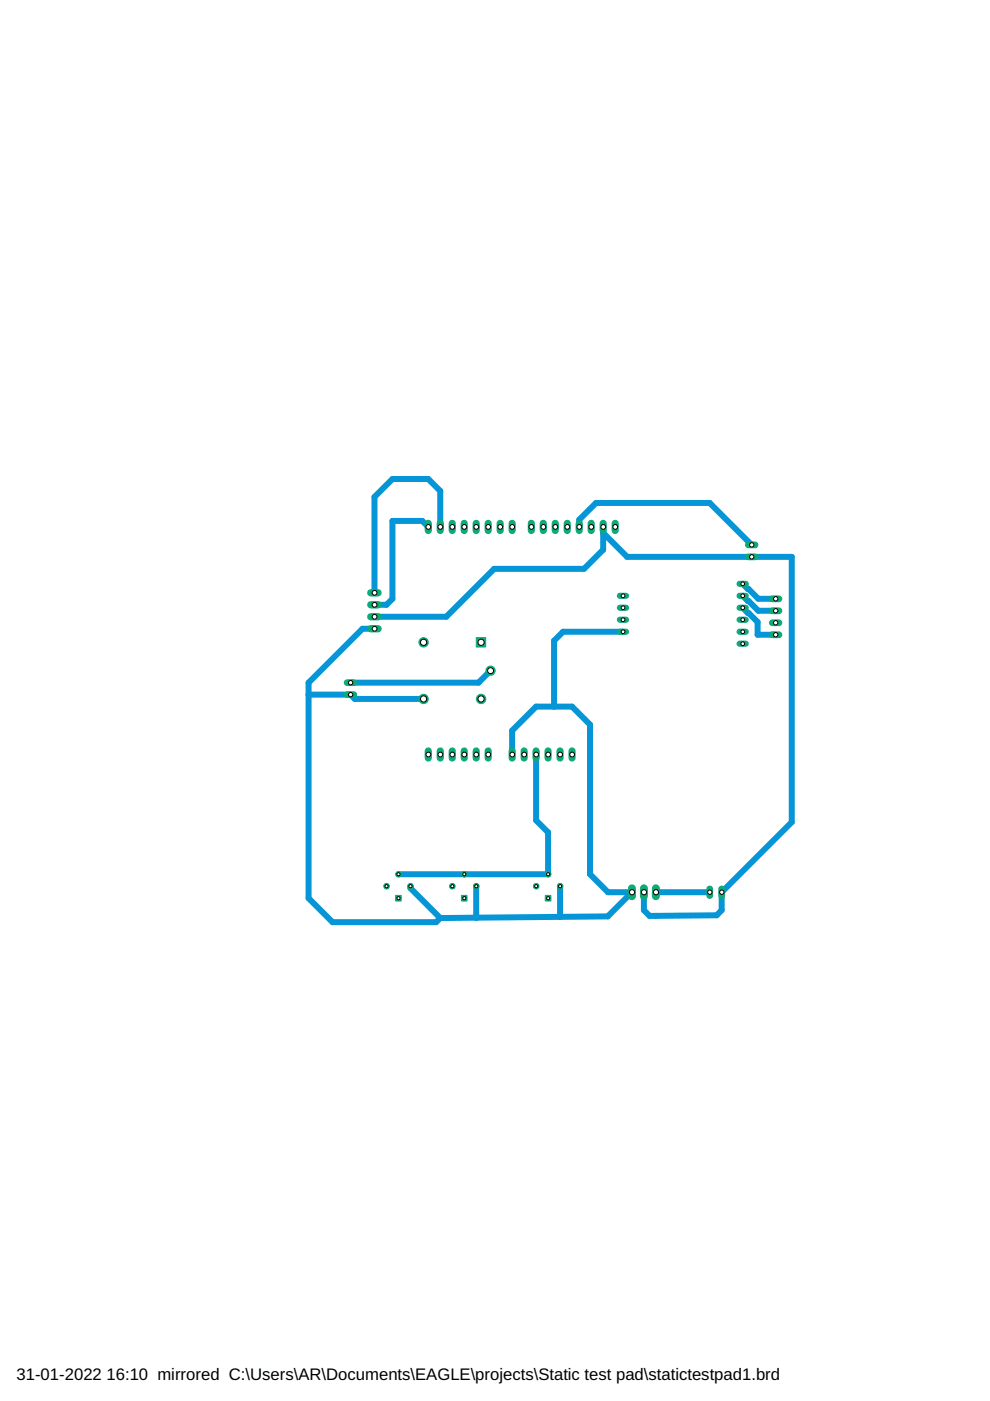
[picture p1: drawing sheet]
<svg xmlns="http://www.w3.org/2000/svg" width="210mm" height="297mm" viewBox="0 0 210 297" stroke-linecap="round" stroke-linejoin="round" font-family="sans-serif">
<defs><g id="words">
<g font-size="3.5">
<text x="3.5" y="292.5">31-01-2022</text>
<text x="22.6" y="292.5">16:10 mirrored C:\Users\AR\Documents\EAGLE\projects\Static test pad\statictestpad1.brd</text>
</g>
</g></defs>
<g fill="none" stroke="#0696d7" stroke-width="1.3">
<path d="M90.8 111.7l-1.3-1.3h-6.3v16.6l-1.3 1.2h-2.5M93.3 111.7v-7.6l-2.5-2.5h-7.6l-3.8 3.8v20.3M122.8 111.7v-1.5l3.6-3.6h24.1l8.9 8.9M127.9 113l5.1 5.1h34.9v56.2l-14.9 14.9v3.8l-1 1.1-14.3 .1-1.2-1.2v-3.8M127.9 111.7v4.8l-4.1 4.1h-19l-10.2 10.2h-15.2M79.4 133.3h-2.5l-11.5 11.4v45.7l5.1 5.1h22l.8-.9M132.1 133.9h-12.7l-1.9 1.9v14M157.5 123.8l3.3 3.2h3.6M157.5 126.3l3.3 3.2h3.6M157.5 128.9l3.1 3v2.7h3.8M65.4 147.3h8.9l.9 .9h14.6M104 142.2l-2.5 2.5h-27.2"/>
<path d="M108.6 160v-5.1l5.1-5.1h7.6l3.8 3.8v31.8l3.8 3.8h5.1l-5.1 5.1-35.6 .3M113.7 160v13.9l2.5 2.6v8.9h-31.7M87 187.9v.4l6.3 6.3M101 187.9v6.7M101 194.6h.1M118.7 187.9v6.5M139.1 189.2h11.4"/>
</g>
<path d="M78.6 125.7h1.6" fill="none" stroke="#0dab76" stroke-width="1.6"/>
<circle cx="79.4" cy="125.7" r=".51" fill="#fff" stroke="#000" stroke-width=".21"/>
<path d="M78.6 128.2h1.6" fill="none" stroke="#0dab76" stroke-width="1.6"/>
<circle cx="79.4" cy="128.2" r=".51" fill="#fff" stroke="#000" stroke-width=".21"/>
<path d="M78.6 130.8h1.6" fill="none" stroke="#0dab76" stroke-width="1.6"/>
<circle cx="79.4" cy="130.8" r=".51" fill="#fff" stroke="#000" stroke-width=".21"/>
<path d="M78.6 133.3h1.6" fill="none" stroke="#0dab76" stroke-width="1.6"/>
<circle cx="79.4" cy="133.3" r=".51" fill="#fff" stroke="#000" stroke-width=".21"/>
<path d="M130.4 111v1.5" fill="none" stroke="#0dab76" stroke-width="1.5"/>
<circle cx="130.5" cy="111.7" r=".51" fill="#fff" stroke="#000" stroke-width=".21"/>
<path d="M127.9 111v1.5" fill="none" stroke="#0dab76" stroke-width="1.5"/>
<circle cx="127.9" cy="111.7" r=".51" fill="#fff" stroke="#000" stroke-width=".21"/>
<path d="M125.3 111v1.5" fill="none" stroke="#0dab76" stroke-width="1.5"/>
<circle cx="125.4" cy="111.7" r=".51" fill="#fff" stroke="#000" stroke-width=".21"/>
<path d="M122.8 111v1.5" fill="none" stroke="#0dab76" stroke-width="1.5"/>
<circle cx="122.8" cy="111.7" r=".51" fill="#fff" stroke="#000" stroke-width=".21"/>
<path d="M120.3 111v1.5" fill="none" stroke="#0dab76" stroke-width="1.5"/>
<circle cx="120.3" cy="111.7" r=".51" fill="#fff" stroke="#000" stroke-width=".21"/>
<path d="M117.7 111v1.5" fill="none" stroke="#0dab76" stroke-width="1.5"/>
<circle cx="117.8" cy="111.7" r=".51" fill="#fff" stroke="#000" stroke-width=".21"/>
<path d="M115.2 111v1.5" fill="none" stroke="#0dab76" stroke-width="1.5"/>
<circle cx="115.2" cy="111.7" r=".51" fill="#fff" stroke="#000" stroke-width=".21"/>
<path d="M112.6 111v1.5" fill="none" stroke="#0dab76" stroke-width="1.5"/>
<circle cx="112.7" cy="111.7" r=".51" fill="#fff" stroke="#000" stroke-width=".21"/>
<path d="M108.6 111v1.5" fill="none" stroke="#0dab76" stroke-width="1.5"/>
<circle cx="108.6" cy="111.7" r=".51" fill="#fff" stroke="#000" stroke-width=".21"/>
<path d="M106 111v1.5" fill="none" stroke="#0dab76" stroke-width="1.5"/>
<circle cx="106.1" cy="111.7" r=".51" fill="#fff" stroke="#000" stroke-width=".21"/>
<path d="M103.5 111v1.5" fill="none" stroke="#0dab76" stroke-width="1.5"/>
<circle cx="103.5" cy="111.7" r=".51" fill="#fff" stroke="#000" stroke-width=".21"/>
<path d="M101 111v1.5" fill="none" stroke="#0dab76" stroke-width="1.5"/>
<circle cx="101" cy="111.7" r=".51" fill="#fff" stroke="#000" stroke-width=".21"/>
<path d="M98.4 111v1.5" fill="none" stroke="#0dab76" stroke-width="1.5"/>
<circle cx="98.4" cy="111.7" r=".51" fill="#fff" stroke="#000" stroke-width=".21"/>
<path d="M95.9 111v1.5" fill="none" stroke="#0dab76" stroke-width="1.5"/>
<circle cx="95.9" cy="111.7" r=".51" fill="#fff" stroke="#000" stroke-width=".21"/>
<path d="M93.3 111v1.5" fill="none" stroke="#0dab76" stroke-width="1.5"/>
<circle cx="93.4" cy="111.7" r=".51" fill="#fff" stroke="#000" stroke-width=".21"/>
<path d="M90.8 111v1.5" fill="none" stroke="#0dab76" stroke-width="1.5"/>
<circle cx="90.8" cy="111.7" r=".51" fill="#fff" stroke="#000" stroke-width=".21"/>
<path d="M121.3 159.2v1.5" fill="none" stroke="#0dab76" stroke-width="1.5"/>
<circle cx="121.3" cy="160" r=".51" fill="#fff" stroke="#000" stroke-width=".21"/>
<path d="M118.7 159.2v1.5" fill="none" stroke="#0dab76" stroke-width="1.5"/>
<circle cx="118.8" cy="160" r=".51" fill="#fff" stroke="#000" stroke-width=".21"/>
<path d="M116.2 159.2v1.5" fill="none" stroke="#0dab76" stroke-width="1.5"/>
<circle cx="116.2" cy="160" r=".51" fill="#fff" stroke="#000" stroke-width=".21"/>
<path d="M113.7 159.2v1.5" fill="none" stroke="#0dab76" stroke-width="1.5"/>
<circle cx="113.7" cy="160" r=".51" fill="#fff" stroke="#000" stroke-width=".21"/>
<path d="M111.1 159.2v1.5" fill="none" stroke="#0dab76" stroke-width="1.5"/>
<circle cx="111.1" cy="160" r=".51" fill="#fff" stroke="#000" stroke-width=".21"/>
<path d="M108.6 159.2v1.5" fill="none" stroke="#0dab76" stroke-width="1.5"/>
<circle cx="108.6" cy="160" r=".51" fill="#fff" stroke="#000" stroke-width=".21"/>
<path d="M103.5 159.2v1.5" fill="none" stroke="#0dab76" stroke-width="1.5"/>
<circle cx="103.5" cy="160" r=".51" fill="#fff" stroke="#000" stroke-width=".21"/>
<path d="M101 159.2v1.5" fill="none" stroke="#0dab76" stroke-width="1.5"/>
<circle cx="101" cy="160" r=".51" fill="#fff" stroke="#000" stroke-width=".21"/>
<path d="M98.4 159.2v1.5" fill="none" stroke="#0dab76" stroke-width="1.5"/>
<circle cx="98.4" cy="160" r=".51" fill="#fff" stroke="#000" stroke-width=".21"/>
<path d="M95.9 159.2v1.5" fill="none" stroke="#0dab76" stroke-width="1.5"/>
<circle cx="95.9" cy="160" r=".51" fill="#fff" stroke="#000" stroke-width=".21"/>
<path d="M93.3 159.2v1.5" fill="none" stroke="#0dab76" stroke-width="1.5"/>
<circle cx="93.4" cy="160" r=".51" fill="#fff" stroke="#000" stroke-width=".21"/>
<path d="M90.8 159.2v1.5" fill="none" stroke="#0dab76" stroke-width="1.5"/>
<circle cx="90.8" cy="160" r=".51" fill="#fff" stroke="#000" stroke-width=".21"/>
<path d="M73.6 147.3h1.4" fill="none" stroke="#0dab76" stroke-width="1.4"/>
<circle cx="74.3" cy="147.3" r=".47" fill="#fff" stroke="#000" stroke-width=".21"/>
<path d="M73.6 144.7h1.4" fill="none" stroke="#0dab76" stroke-width="1.4"/>
<circle cx="74.3" cy="144.7" r=".47" fill="#fff" stroke="#000" stroke-width=".21"/>
<path d="M101 135.2h2v2h-2z" fill="#0dab76" stroke="#0dab76" stroke-width=".21"/>
<circle cx="102" cy="136.2" r=".66" fill="#fff" stroke="#000" stroke-width=".21"/>
<circle cx="104" cy="142.2" r=".97" fill="#0dab76" stroke="#0dab76" stroke-width=".21"/>
<circle cx="104" cy="142.2" r=".64" fill="#fff" stroke="#000" stroke-width=".21"/>
<circle cx="102" cy="148.2" r=".99" fill="#0dab76" stroke="#0dab76" stroke-width=".21"/>
<circle cx="102" cy="148.2" r=".66" fill="#fff" stroke="#000" stroke-width=".21"/>
<circle cx="89.8" cy="148.2" r=".99" fill="#0dab76" stroke="#0dab76" stroke-width=".21"/>
<circle cx="89.8" cy="148.2" r=".66" fill="#fff" stroke="#000" stroke-width=".21"/>
<circle cx="89.8" cy="136.2" r=".99" fill="#0dab76" stroke="#0dab76" stroke-width=".21"/>
<circle cx="89.8" cy="136.2" r=".66" fill="#fff" stroke="#000" stroke-width=".21"/>
<path d="M158.7 115.5h1.4" fill="none" stroke="#0dab76" stroke-width="1.4"/>
<circle cx="159.4" cy="115.5" r=".47" fill="#fff" stroke="#000" stroke-width=".21"/>
<path d="M158.7 118.1h1.4" fill="none" stroke="#0dab76" stroke-width="1.4"/>
<circle cx="159.4" cy="118.1" r=".47" fill="#fff" stroke="#000" stroke-width=".21"/>
<path d="M150.5 188.5v1.4" fill="none" stroke="#0dab76" stroke-width="1.4"/>
<circle cx="150.5" cy="189.2" r=".47" fill="#fff" stroke="#000" stroke-width=".21"/>
<path d="M153 188.5v1.4" fill="none" stroke="#0dab76" stroke-width="1.4"/>
<circle cx="153" cy="189.2" r=".47" fill="#fff" stroke="#000" stroke-width=".21"/>
<path d="M139.1 188.3v1.7" fill="none" stroke="#0dab76" stroke-width="1.7"/>
<circle cx="139.1" cy="189.2" r=".55" fill="#fff" stroke="#000" stroke-width=".21"/>
<path d="M136.5 188.3v1.7" fill="none" stroke="#0dab76" stroke-width="1.7"/>
<circle cx="136.5" cy="189.2" r=".55" fill="#fff" stroke="#000" stroke-width=".21"/>
<path d="M134 188.3v1.7" fill="none" stroke="#0dab76" stroke-width="1.7"/>
<circle cx="134" cy="189.2" r=".55" fill="#fff" stroke="#000" stroke-width=".21"/>
<path d="M163.7 127h1.5" fill="none" stroke="#0dab76" stroke-width="1.4"/>
<circle cx="164.5" cy="127" r=".47" fill="#fff" stroke="#000" stroke-width=".21"/>
<path d="M163.7 129.5h1.5" fill="none" stroke="#0dab76" stroke-width="1.4"/>
<circle cx="164.5" cy="129.5" r=".47" fill="#fff" stroke="#000" stroke-width=".21"/>
<path d="M163.7 132h1.5" fill="none" stroke="#0dab76" stroke-width="1.4"/>
<circle cx="164.5" cy="132" r=".47" fill="#fff" stroke="#000" stroke-width=".21"/>
<path d="M163.7 134.6h1.5" fill="none" stroke="#0dab76" stroke-width="1.4"/>
<circle cx="164.5" cy="134.6" r=".47" fill="#fff" stroke="#000" stroke-width=".21"/>
<path d="M156.8 126.3h1.3" fill="none" stroke="#0dab76" stroke-width="1.3"/>
<circle cx="157.5" cy="126.3" r=".4" fill="#fff" stroke="#000" stroke-width=".21"/>
<path d="M156.8 123.8h1.3" fill="none" stroke="#0dab76" stroke-width="1.3"/>
<circle cx="157.5" cy="123.8" r=".4" fill="#fff" stroke="#000" stroke-width=".21"/>
<path d="M156.8 131.4h1.3" fill="none" stroke="#0dab76" stroke-width="1.3"/>
<circle cx="157.5" cy="131.4" r=".4" fill="#fff" stroke="#000" stroke-width=".21"/>
<path d="M156.8 133.9h1.3" fill="none" stroke="#0dab76" stroke-width="1.3"/>
<circle cx="157.5" cy="133.9" r=".4" fill="#fff" stroke="#000" stroke-width=".21"/>
<path d="M156.8 128.9h1.3" fill="none" stroke="#0dab76" stroke-width="1.3"/>
<circle cx="157.5" cy="128.9" r=".4" fill="#fff" stroke="#000" stroke-width=".21"/>
<path d="M156.8 136.5h1.3" fill="none" stroke="#0dab76" stroke-width="1.3"/>
<circle cx="157.5" cy="136.5" r=".4" fill="#fff" stroke="#000" stroke-width=".21"/>
<path d="M131.4 133.9h1.3" fill="none" stroke="#0dab76" stroke-width="1.3"/>
<circle cx="132.1" cy="133.9" r=".4" fill="#fff" stroke="#000" stroke-width=".21"/>
<path d="M131.4 126.3h1.3" fill="none" stroke="#0dab76" stroke-width="1.3"/>
<circle cx="132.1" cy="126.3" r=".4" fill="#fff" stroke="#000" stroke-width=".21"/>
<path d="M131.4 128.9h1.3" fill="none" stroke="#0dab76" stroke-width="1.3"/>
<circle cx="132.1" cy="128.9" r=".4" fill="#fff" stroke="#000" stroke-width=".21"/>
<path d="M131.4 131.4h1.3" fill="none" stroke="#0dab76" stroke-width="1.3"/>
<circle cx="132.1" cy="131.4" r=".4" fill="#fff" stroke="#000" stroke-width=".21"/>
<path d="M115.6 189.8h1.2v1.2h-1.2z" fill="#0dab76" stroke="#0dab76" stroke-width=".21"/>
<circle cx="116.2" cy="190.4" r=".34" fill="#fff" stroke="#000" stroke-width=".21"/>
<circle cx="113.7" cy="187.9" r=".59" fill="#0dab76" stroke="#0dab76" stroke-width=".21"/>
<circle cx="113.7" cy="187.9" r=".34" fill="#fff" stroke="#000" stroke-width=".21"/>
<circle cx="116.2" cy="185.4" r=".59" fill="#0dab76" stroke="#0dab76" stroke-width=".21"/>
<circle cx="116.2" cy="185.4" r=".34" fill="#fff" stroke="#000" stroke-width=".21"/>
<circle cx="118.8" cy="187.9" r=".59" fill="#0dab76" stroke="#0dab76" stroke-width=".21"/>
<circle cx="118.8" cy="187.9" r=".34" fill="#fff" stroke="#000" stroke-width=".21"/>
<path d="M97.8 189.8h1.2v1.2h-1.2z" fill="#0dab76" stroke="#0dab76" stroke-width=".21"/>
<circle cx="98.4" cy="190.4" r=".34" fill="#fff" stroke="#000" stroke-width=".21"/>
<circle cx="95.9" cy="187.9" r=".59" fill="#0dab76" stroke="#0dab76" stroke-width=".21"/>
<circle cx="95.9" cy="187.9" r=".34" fill="#fff" stroke="#000" stroke-width=".21"/>
<circle cx="98.4" cy="185.4" r=".59" fill="#0dab76" stroke="#0dab76" stroke-width=".21"/>
<circle cx="98.4" cy="185.4" r=".34" fill="#fff" stroke="#000" stroke-width=".21"/>
<circle cx="101" cy="187.9" r=".59" fill="#0dab76" stroke="#0dab76" stroke-width=".21"/>
<circle cx="101" cy="187.9" r=".34" fill="#fff" stroke="#000" stroke-width=".21"/>
<path d="M83.9 189.8h1.2v1.2h-1.2z" fill="#0dab76" stroke="#0dab76" stroke-width=".21"/>
<circle cx="84.5" cy="190.4" r=".34" fill="#fff" stroke="#000" stroke-width=".21"/>
<circle cx="82" cy="187.9" r=".59" fill="#0dab76" stroke="#0dab76" stroke-width=".21"/>
<circle cx="82" cy="187.9" r=".34" fill="#fff" stroke="#000" stroke-width=".21"/>
<circle cx="84.5" cy="185.4" r=".59" fill="#0dab76" stroke="#0dab76" stroke-width=".21"/>
<circle cx="84.5" cy="185.4" r=".34" fill="#fff" stroke="#000" stroke-width=".21"/>
<circle cx="87" cy="187.9" r=".59" fill="#0dab76" stroke="#0dab76" stroke-width=".21"/>
<circle cx="87" cy="187.9" r=".34" fill="#fff" stroke="#000" stroke-width=".21"/>
<use href="#words"/>
</svg>
